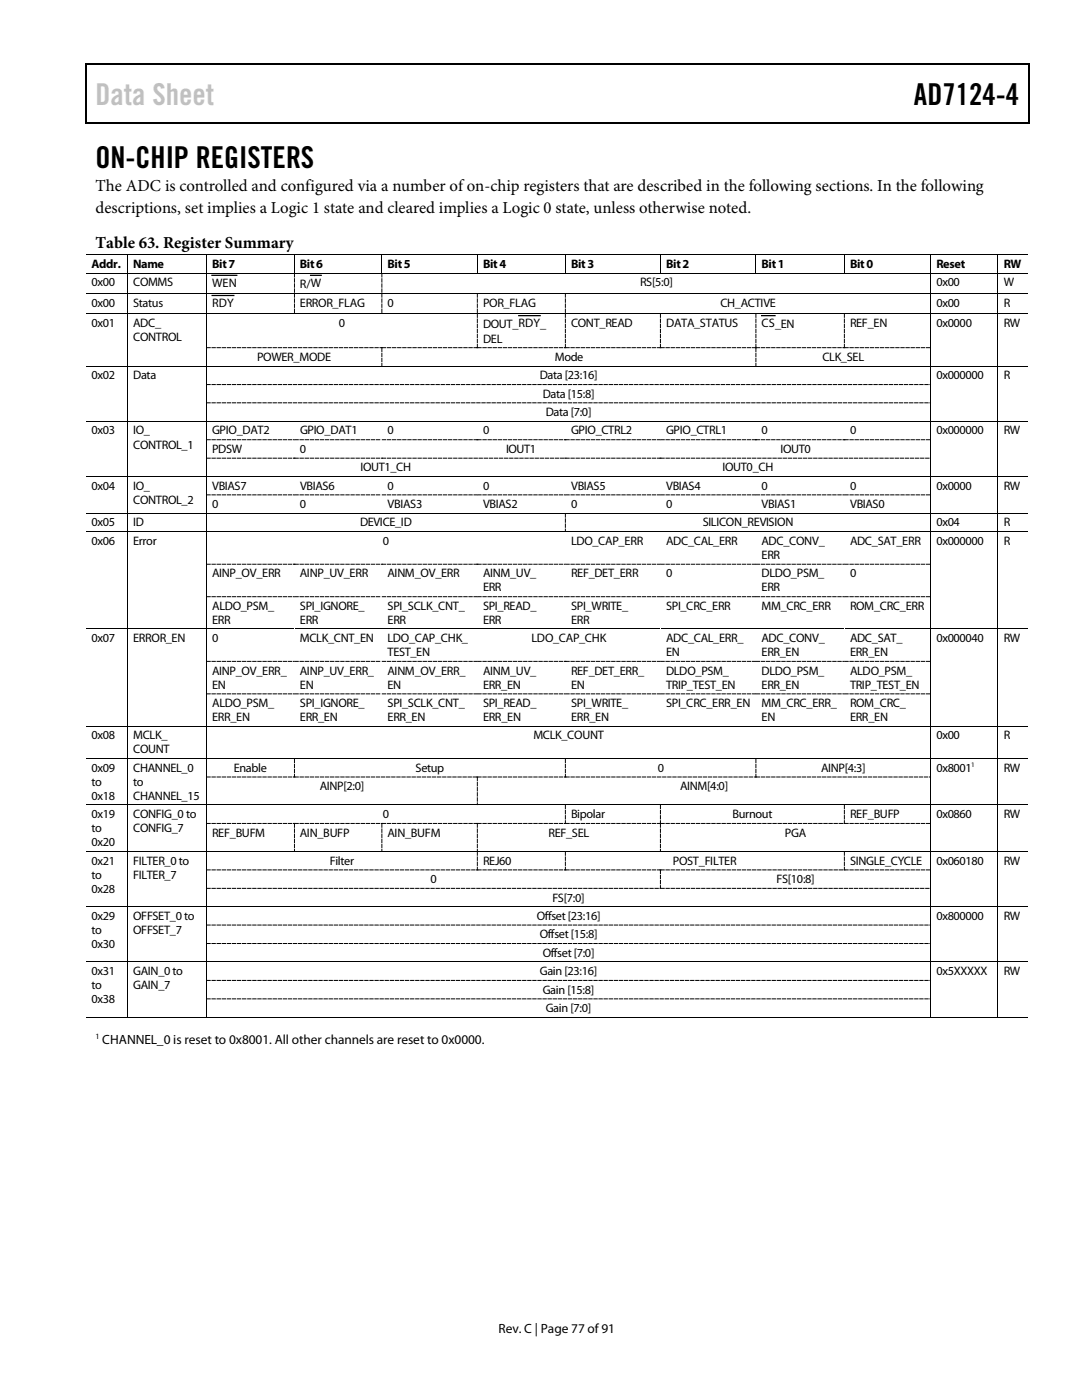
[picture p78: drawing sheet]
<svg xmlns="http://www.w3.org/2000/svg" width="216mm" height="279mm" viewBox="0 0 216 279" stroke-linecap="round" stroke-linejoin="round" font-family="sans-serif">
<defs><g id="words">
<text font-size="6" fill="#c1c1c1" x="19" y="20.9">Data Sheet</text>
<g font-size="6">
<text x="182.4" y="20.9">AD7124-4</text>
<text x="19" y="33.6">ON-CHIP REGISTERS</text>
</g>
<g font-size="3.3">
<text x="19" y="38.1">The ADC is controlled and configured via a number of on-chip registers that are described in the following sections. In the following</text>
<text x="19" y="42.4">descriptions, set implies a Logic 1 state and cleared implies a Logic 0 state, unless otherwise noted.</text>
<text x="19" y="49.5">Table 63. Register Summary</text>
</g>
<g font-size="2.7">
<text x="20.4" y="208.4">CHANNEL_0 is reset to 0x8001. All other channels are reset to 0x0000.</text>
<text x="99.5" y="266">Rev. C | Page 77 of91</text>
</g>
<g font-size="2.5">
<text x="18.3" y="53.5">Addr.</text>
<text x="26.6" y="53.5">Name</text>
<text x="42.3" y="53.5">Bit 7</text>
<text x="59.9" y="53.5">Bit 6</text>
<text x="77.3" y="53.5">Bit 5</text>
<text x="96.4" y="53.5">Bit 4</text>
<text x="114" y="53.5">Bit 3</text>
<text x="132.9" y="53.5">Bit 2</text>
<text x="152" y="53.5">Bit 1</text>
<text x="169.6" y="53.5">Bit 0</text>
<text x="186.9" y="53.5">Reset</text>
<text x="200.3" y="53.5">RW</text>
<text x="18.3" y="57.2">0x00</text>
<text x="26.6" y="57.2">COMMS</text>
<text x="42.3" y="57.2">WEN</text>
<text x="59.9" y="57.4">R/W</text>
<text x="127.7" y="57.1">RS[5:0]</text>
<text x="186.9" y="57.1">0x00</text>
<text x="200.3" y="57.1">W</text>
<text x="18.3" y="61.2">0x00</text>
<text x="18.3" y="65.2">0x01</text>
<text x="26.6" y="61.2">Status</text>
<text x="26.6" y="65.2">ADC_</text>
<text x="42.3" y="61.2">RDY</text>
<text x="59.9" y="61.2">ERROR_FLAG</text>
<text x="67.6" y="65.2">0</text>
<text x="77.3" y="61.2">0</text>
<text x="96.4" y="61.2">POR_FLAG</text>
<text x="96.4" y="65.5">DOUT_RDY_</text>
<text x="114" y="65.2">CONT_READ</text>
<text x="132.9" y="65.2">DATA_STATUS</text>
<text x="143.8" y="61.2">CH_ACTIVE</text>
<text x="152" y="65.2">CS_EN</text>
<text x="169.6" y="65.2">REF_EN</text>
<text x="186.9" y="65.2">0x0000</text>
<text x="186.9" y="61.2">0x00</text>
<text x="200.3" y="65.2">RW</text>
<text x="200.3" y="61.2">R</text>
<text x="26.6" y="68">CONTROL</text>
<text x="96.4" y="68.4">DEL</text>
<text x="18.3" y="75.7">0x02</text>
<text x="26.6" y="75.7">Data</text>
<text x="51.3" y="72">POWER_MODE</text>
<text x="107.7" y="75.7">Data [23:16]</text>
<text x="110.7" y="72">Mode</text>
<text x="164.1" y="72">CLK_SEL</text>
<text x="186.9" y="75.7">0x000000</text>
<text x="200.3" y="75.7">R</text>
<text x="108.3" y="79.4">Data [15:8]</text>
<text x="108.9" y="83.1">Data [7:0]</text>
<text x="18.3" y="86.7">0x03</text>
<text x="26.6" y="86.7">IO_</text>
<text x="26.6" y="89.5">CONTROL_1</text>
<text x="42.3" y="86.7">GPIO_DAT2</text>
<text x="59.9" y="86.7">GPIO_DAT1</text>
<text x="77.3" y="86.7">0</text>
<text x="96.4" y="86.7">0</text>
<text x="114" y="86.7">GPIO_CTRL2</text>
<text x="132.9" y="86.7">GPIO_CTRL1</text>
<text x="152" y="86.7">0</text>
<text x="169.6" y="86.7">0</text>
<text x="186.9" y="86.7">0x000000</text>
<text x="200.3" y="86.7">RW</text>
<text x="42.3" y="90.4">PDSW</text>
<text x="59.9" y="90.4">0</text>
<text x="71.9" y="94.1">IOUT1_CH</text>
<text x="101" y="90.4">IOUT1</text>
<text x="144.2" y="94.1">IOUT0_CH</text>
<text x="155.7" y="90.4">IOUT0</text>
<text x="18.3" y="97.7">0x04</text>
<text x="26.6" y="97.7">IO_</text>
<text x="26.6" y="100.5">CONTROL_2</text>
<text x="42.3" y="101.4">0</text>
<text x="42.3" y="97.7">VBIAS7</text>
<text x="59.9" y="101.4">0</text>
<text x="59.9" y="97.7">VBIAS6</text>
<text x="77.3" y="97.7">0</text>
<text x="77.3" y="101.4">VBIAS3</text>
<text x="96.4" y="101.4">VBIAS2</text>
<text x="96.4" y="97.7">0</text>
<text x="114" y="101.4">0</text>
<text x="114" y="97.7">VBIAS5</text>
<text x="132.9" y="101.4">0</text>
<text x="132.9" y="97.7">VBIAS4</text>
<text x="152" y="97.7">0</text>
<text x="152" y="101.4">VBIAS1</text>
<text x="169.6" y="101.4">VBIAS0</text>
<text x="169.6" y="97.7">0</text>
<text x="186.9" y="97.7">0x0000</text>
<text x="200.3" y="97.7">RW</text>
<text x="18.3" y="105.1">0x05</text>
<text x="26.6" y="105.1">ID</text>
<text x="71.8" y="105.1">DEVICE_ID</text>
<text x="140.2" y="105.1">SILICON_REVISION</text>
<text x="186.9" y="105.1">0x04</text>
<text x="200.3" y="105.1">R</text>
<text x="18.3" y="108.8">0x06</text>
<text x="26.6" y="108.8">Error</text>
<text x="76.4" y="108.8">0</text>
<text x="114" y="108.8">LDO_CAP_ERR</text>
<text x="132.9" y="108.8">ADC_CAL_ERR</text>
<text x="152" y="108.8">ADC_CONV_</text>
<text x="152" y="111.6">ERR</text>
<text x="169.6" y="108.8">ADC_SAT_ERR</text>
<text x="186.9" y="108.8">0x000000</text>
<text x="200.3" y="108.8">R</text>
<text x="42.3" y="115.2">AINP_OV_ERR</text>
<text x="59.9" y="115.2">AINP_UV_ERR</text>
<text x="77.3" y="115.2">AINM_OV_ERR</text>
<text x="96.4" y="115.2">AINM_UV_</text>
<text x="96.4" y="118">ERR</text>
<text x="114" y="115.2">REF_DET_ERR</text>
<text x="132.9" y="115.2">0</text>
<text x="152" y="115.2">DLDO_PSM_</text>
<text x="152" y="118">ERR</text>
<text x="169.6" y="115.2">0</text>
<text x="42.3" y="121.7">ALDO_PSM_</text>
<text x="42.3" y="124.5">ERR</text>
<text x="59.9" y="121.7">SPI_IGNORE_</text>
<text x="59.9" y="124.5">ERR</text>
<text x="77.3" y="121.7">SPI_SCLK_CNT_</text>
<text x="77.3" y="124.5">ERR</text>
<text x="96.4" y="121.7">SPI_READ_</text>
<text x="96.4" y="124.5">ERR</text>
<text x="114" y="121.7">SPI_WRITE_</text>
<text x="114" y="124.5">ERR</text>
<text x="132.9" y="121.7">SPI_CRC_ERR</text>
<text x="152" y="121.7">MM_CRC_ERR</text>
<text x="169.6" y="121.7">ROM_CRC_ERR</text>
<text x="18.3" y="128.2">0x07</text>
<text x="26.6" y="128.2">ERROR_EN</text>
<text x="42.3" y="128.2">0</text>
<text x="59.9" y="128.2">MCLK_CNT_EN</text>
<text x="77.3" y="128.2">LDO_CAP_CHK_</text>
<text x="77.3" y="131">TEST_EN</text>
<text x="106.1" y="128.2">LDO_CAP_CHK</text>
<text x="132.9" y="128.2">ADC_CAL_ERR_</text>
<text x="132.9" y="131">EN</text>
<text x="152" y="128.2">ADC_CONV_</text>
<text x="152" y="131">ERR_EN</text>
<text x="169.6" y="128.2">ADC_SAT_</text>
<text x="169.6" y="131">ERR_EN</text>
<text x="186.9" y="128.2">0x000040</text>
<text x="200.3" y="128.2">RW</text>
<text x="42.3" y="134.6">AINP_OV_ERR_</text>
<text x="42.3" y="137.5">EN</text>
<text x="59.9" y="134.6">AINP_UV_ERR_</text>
<text x="59.9" y="137.5">EN</text>
<text x="77.3" y="137.5">EN</text>
<text x="77.3" y="134.6">AINM_OV_ERR_</text>
<text x="96.4" y="134.6">AINM_UV_</text>
<text x="96.4" y="137.5">ERR_EN</text>
<text x="114" y="134.6">REF_DET_ERR_</text>
<text x="114" y="137.5">EN</text>
<text x="132.9" y="134.6">DLDO_PSM_</text>
<text x="132.9" y="137.5">TRIP_TEST_EN</text>
<text x="152" y="134.6">DLDO_PSM_</text>
<text x="152" y="137.5">ERR_EN</text>
<text x="169.6" y="134.6">ALDO_PSM_</text>
<text x="169.6" y="137.5">TRIP_TEST_EN</text>
<text x="42.3" y="141.1">ALDO_PSM_</text>
<text x="42.3" y="143.9">ERR_EN</text>
<text x="59.9" y="141.1">SPI_IGNORE_</text>
<text x="59.9" y="143.9">ERR_EN</text>
<text x="77.3" y="141.1">SPI_SCLK_CNT_</text>
<text x="77.3" y="143.9">ERR_EN</text>
<text x="96.4" y="141.1">SPI_READ_</text>
<text x="96.4" y="143.9">ERR_EN</text>
<text x="114" y="141.1">SPI_WRITE_</text>
<text x="114" y="143.9">ERR_EN</text>
<text x="132.9" y="141.1">SPI_CRC_ERR_EN</text>
<text x="152" y="141.1">MM_CRC_ERR_</text>
<text x="152" y="143.9">EN</text>
<text x="169.6" y="141.1">ROM_CRC_</text>
<text x="169.6" y="143.9">ERR_EN</text>
<text x="18.3" y="147.6">0x08</text>
<text x="26.6" y="147.6">MCLK_</text>
<text x="106.4" y="147.6">MCLK_COUNT</text>
<text x="186.9" y="147.6">0x00</text>
<text x="200.3" y="147.6">R</text>
<text x="18.3" y="154.1">0x09</text>
<text x="26.6" y="150.4">COUNT</text>
<text x="26.6" y="154.1">CHANNEL_0</text>
<text x="46.7" y="154.1">Enable</text>
<text x="82.9" y="154.1">Setup</text>
<text x="131.2" y="154.1">0</text>
<text x="163.8" y="154.1">AINP[4:3]</text>
<text x="186.9" y="154.1">0x8001</text>
<text x="200.3" y="154.1">RW</text>
<text x="18.3" y="156.8">to</text>
<text x="18.3" y="159.6">0x18</text>
<text x="26.6" y="156.8">to</text>
<text x="26.6" y="159.6">CHANNEL_15</text>
<text x="63.8" y="157.7">AINP[2:0]</text>
<text x="135.7" y="157.7">AINM[4:0]</text>
<text x="18.3" y="163.3">0x19</text>
<text x="18.3" y="166.1">to</text>
<text x="26.6" y="163.3">CONFIG_0 to</text>
<text x="26.6" y="166.1">CONFIG_7</text>
<text x="42.3" y="167">REF_BUFM</text>
<text x="59.9" y="167">AIN_BUFP</text>
<text x="76.4" y="163.3">0</text>
<text x="77.3" y="167">AIN_BUFM</text>
<text x="109.5" y="167">REF_SEL</text>
<text x="114" y="163.3">Bipolar</text>
<text x="146.2" y="163.3">Burnout</text>
<text x="156.6" y="167">PGA</text>
<text x="169.6" y="163.3">REF_BUFP</text>
<text x="186.9" y="163.3">0x0860</text>
<text x="200.3" y="163.3">RW</text>
<text x="18.3" y="168.9">0x20</text>
<text x="18.3" y="172.6">0x21</text>
<text x="26.6" y="172.6">FILTER_0 to</text>
<text x="65.8" y="172.6">Filter</text>
<text x="96.4" y="172.6">REJ60</text>
<text x="134.3" y="172.6">POST_FILTER</text>
<text x="169.6" y="172.6">SINGLE_CYCLE</text>
<text x="186.9" y="172.6">0x060180</text>
<text x="200.3" y="172.6">RW</text>
<text x="18.3" y="175.3">to</text>
<text x="18.3" y="178.2">0x28</text>
<text x="26.6" y="175.4">FILTER_7</text>
<text x="85.9" y="176.2">0</text>
<text x="110.2" y="179.9">FS[7:0]</text>
<text x="154.9" y="176.2">FS[10:8]</text>
<text x="18.3" y="183.6">0x29</text>
<text x="26.6" y="183.6">OFFSET_0 to</text>
<text x="107.1" y="183.6">Offset [23:16]</text>
<text x="186.9" y="183.6">0x800000</text>
<text x="200.3" y="183.6">RW</text>
<text x="18.3" y="186.4">to</text>
<text x="18.3" y="189.2">0x30</text>
<text x="26.6" y="186.4">OFFSET_7</text>
<text x="107.7" y="187.2">Offset [15:8]</text>
<text x="108.3" y="190.9">Offset [7:0]</text>
<text x="18.3" y="194.6">0x31</text>
<text x="18.3" y="197.4">to</text>
<text x="26.6" y="194.6">GAIN_0 to</text>
<text x="26.6" y="197.4">GAIN_7</text>
<text x="107.7" y="194.6">Gain [23:16]</text>
<text x="186.9" y="194.6">0x5XXXXX</text>
<text x="200.3" y="194.6">RW</text>
<text x="18.3" y="200.2">0x38</text>
<text x="108.3" y="198.3">Gain [15:8]</text>
<text x="108.9" y="202">Gain [7:0]</text>
</g>
<text font-size="1.6" x="19" y="207.3">1</text>
<text font-size="1.4" x="193.8" y="153">1</text>
</g></defs>
<g fill="#000">
<path d="M17 12.7h.3v1h-.3zM17 12.7h.3v.3h-.3zM82.7 12.7h.2v.3h-.2zM205.2 12.7h.2v1h-.2zM205.2 12.7h.2v.3h-.2zM17 24.4h.3v.2h-.3zM82.4 24.4h.3v.2h-.3zM205.2 24.4h.2v.2h-.2zM25.4 50.7h.1v.2h-.1zM25.4 54.4h.1v.2h-.1zM25.4 58.5h.1v.1h-.1zM41.1 50.7h.2v.2h-.2z"/>
<path d="M41.1 54.4h.2v.2h-.2zM41.1 58.5h.2v.1h-.2zM58.7 50.7h.1v.2h-.1zM58.7 54.4h.1v.2h-.1zM58.7 58.5h.1v.1h-.1zM76.1 50.7h.2v.2h-.2zM76.1 54.4h.2v.2h-.2zM76.1 58.5h.2v.1h-.2zM95.2 50.7h.1v.2h-.1zM95.2 54.4h.1v.2h-.1zM95.2 58.5h.1v.1h-.1zM112.7 50.7h.2v.2h-.2z"/>
<path d="M112.7 54.4h.2v.2h-.2zM112.7 58.5h.2v.1h-.2zM131.7 50.7h.2v.2h-.2zM131.7 54.4h.2v.2h-.2zM150.7 50.7h.2v.2h-.2zM150.7 54.4h.2v.2h-.2zM168.4 50.7h.2v.2h-.2zM168.4 54.4h.2v.2h-.2zM185.7 50.7h.1v.2h-.1zM185.7 54.4h.1v.2h-.1zM185.7 58.5h.1v.1h-.1zM199.1 50.7h.1v.2h-.1z"/>
<path d="M199.1 54.4h.1v.2h-.1zM199.1 58.5h.1v.1h-.1zM25.4 62.5h.1v.2h-.1zM25.4 69.3h.1v.2h-.1zM25.4 73h.1v.2h-.1zM25.4 76.7h.1v.1h-.1zM41.1 62.5h.2v.2h-.2zM41.1 69.3h.2v.2h-.2zM41.1 73h.2v.2h-.2zM41.1 76.7h.2v.1h-.2zM58.7 62.5h.1v.2h-.1zM76.1 62.5h.2v.2h-.2z"/>
<path d="M76.1 73h.2v.2h-.2zM95.2 62.5h.1v.2h-.1zM112.7 62.5h.2v.2h-.2zM131.7 62.5h.2v.2h-.2zM150.7 62.5h.2v.2h-.2zM150.7 73h.2v.2h-.2zM168.4 62.5h.2v.2h-.2zM185.7 62.5h.1v.2h-.1zM185.7 69.3h.1v.2h-.1zM185.7 73h.1v.2h-.1zM185.7 76.7h.1v.1h-.1zM199.1 62.5h.1v.2h-.1z"/>
<path d="M199.1 69.3h.1v.2h-.1zM199.1 73h.1v.2h-.1zM199.1 76.7h.1v.1h-.1zM25.4 80.3h.1v.2h-.1zM25.4 84h.1v.2h-.1zM25.4 87.7h.1v.1h-.1zM25.4 91.4h.1v.1h-.1zM25.4 95h.1v.2h-.1zM25.4 98.7h.1v.1h-.1zM41.1 80.3h.2v.2h-.2zM41.1 84h.2v.2h-.2zM41.1 87.7h.2v.1h-.2z"/>
<path d="M41.1 91.4h.2v.1h-.2zM41.1 95h.2v.2h-.2zM41.1 98.7h.2v.1h-.2zM58.7 84h.1v.2h-.1zM58.7 95h.1v.2h-.1zM76.1 84h.2v.2h-.2zM76.1 95h.2v.2h-.2zM95.2 84h.1v.2h-.1zM95.2 95h.1v.2h-.1zM112.7 84h.2v.2h-.2zM131.7 84h.2v.2h-.2zM131.7 95h.2v.2h-.2z"/>
<path d="M150.7 84h.2v.2h-.2zM150.7 95h.2v.2h-.2zM168.4 84h.2v.2h-.2zM168.4 95h.2v.2h-.2zM185.7 80.3h.1v.2h-.1zM185.7 84h.1v.2h-.1zM185.7 87.7h.1v.1h-.1zM185.7 91.4h.1v.1h-.1zM185.7 95h.1v.2h-.1zM185.7 98.7h.1v.1h-.1zM199.1 80.3h.1v.2h-.1zM199.1 84h.1v.2h-.1z"/>
<path d="M199.1 87.7h.1v.1h-.1zM199.1 91.4h.1v.1h-.1zM199.1 95h.1v.2h-.1zM199.1 98.7h.1v.1h-.1zM25.4 102.4h.1v.1h-.1zM25.4 106h.1v.2h-.1zM25.4 112.5h.1v.2h-.1zM25.4 119h.1v.2h-.1zM41.1 102.4h.2v.1h-.2zM41.1 106h.2v.2h-.2zM41.1 112.5h.2v.2h-.2zM41.1 119h.2v.2h-.2z"/>
<path d="M58.7 102.4h.1v.1h-.1zM76.1 102.4h.2v.1h-.2zM95.2 102.4h.1v.1h-.1zM112.7 102.4h.2v.1h-.2zM112.7 106h.2v.2h-.2zM131.7 102.4h.2v.1h-.2zM131.7 106h.2v.2h-.2zM150.7 102.4h.2v.1h-.2zM150.7 106h.2v.2h-.2zM168.4 102.4h.2v.1h-.2zM168.4 106h.2v.2h-.2zM185.7 102.4h.1v.1h-.1z"/>
<path d="M185.7 106h.1v.2h-.1zM185.7 112.5h.1v.2h-.1zM185.7 119h.1v.2h-.1zM199.1 102.4h.1v.1h-.1zM199.1 106h.1v.2h-.1zM199.1 112.5h.1v.2h-.1zM199.1 119h.1v.2h-.1zM25.4 125.4h.1v.2h-.1zM25.4 131.9h.1v.2h-.1zM25.4 138.4h.1v.2h-.1zM41.1 125.4h.2v.2h-.2zM41.1 131.9h.2v.2h-.2z"/>
<path d="M41.1 138.4h.2v.2h-.2zM112.7 125.4h.2v.2h-.2zM185.7 125.4h.1v.2h-.1zM185.7 131.9h.1v.2h-.1zM185.7 138.4h.1v.2h-.1zM199.1 125.4h.1v.2h-.1zM199.1 131.9h.1v.2h-.1zM199.1 138.4h.1v.2h-.1zM25.4 144.9h.1v.1h-.1zM25.4 151.3h.1v.2h-.1zM25.4 155h.1v.2h-.1zM41.1 144.9h.2v.1h-.2z"/>
<path d="M41.1 151.3h.2v.2h-.2zM41.1 155h.2v.2h-.2zM58.7 144.9h.1v.1h-.1zM58.7 151.3h.1v.2h-.1zM76.1 144.9h.2v.1h-.2zM95.2 144.9h.1v.1h-.1zM112.7 144.9h.2v.1h-.2zM112.7 151.3h.2v.2h-.2zM131.7 144.9h.2v.1h-.2zM150.7 144.9h.2v.1h-.2zM150.7 151.3h.2v.2h-.2zM168.4 144.9h.2v.1h-.2z"/>
<path d="M185.7 144.9h.1v.1h-.1zM185.7 151.3h.1v.2h-.1zM185.7 155h.1v.2h-.1zM199.1 144.9h.1v.1h-.1zM199.1 151.3h.1v.2h-.1zM199.1 155h.1v.2h-.1zM25.4 160.6h.1v.1h-.1zM25.4 164.3h.1v.1h-.1zM25.4 169.8h.1v.2h-.1zM25.4 173.5h.1v.2h-.1zM25.4 177.2h.1v.2h-.1zM41.1 160.6h.2v.1h-.2z"/>
<path d="M41.1 164.3h.2v.1h-.2zM41.1 169.8h.2v.2h-.2zM41.1 173.5h.2v.2h-.2zM41.1 177.2h.2v.2h-.2zM58.7 169.8h.1v.2h-.1zM76.1 169.8h.2v.2h-.2zM95.2 160.6h.1v.1h-.1zM95.2 169.8h.1v.2h-.1zM112.7 160.6h.2v.1h-.2zM112.7 169.8h.2v.2h-.2zM131.7 160.6h.2v.1h-.2zM131.7 169.8h.2v.2h-.2z"/>
<path d="M168.4 160.6h.2v.1h-.2zM168.4 169.8h.2v.2h-.2zM185.7 160.6h.1v.1h-.1zM185.7 164.3h.1v.1h-.1zM185.7 169.8h.1v.2h-.1zM185.7 173.5h.1v.2h-.1zM185.7 177.2h.1v.2h-.1zM199.1 160.6h.1v.1h-.1zM199.1 164.3h.1v.1h-.1zM199.1 169.8h.1v.2h-.1zM199.1 173.5h.1v.2h-.1zM199.1 177.2h.1v.2h-.1z"/>
<path d="M25.4 180.8h.1v.2h-.1zM25.4 184.5h.1v.2h-.1zM25.4 188.2h.1v.2h-.1zM25.4 191.9h.1v.2h-.1zM25.4 195.6h.1v.1h-.1zM25.4 199.3h.1v.1h-.1zM41.1 180.8h.2v.2h-.2zM41.1 184.5h.2v.2h-.2zM41.1 188.2h.2v.2h-.2zM41.1 191.9h.2v.2h-.2zM41.1 195.6h.2v.1h-.2zM41.1 199.3h.2v.1h-.2z"/>
<path d="M185.7 180.8h.1v.2h-.1zM185.7 184.5h.1v.2h-.1zM185.7 188.2h.1v.2h-.1zM185.7 191.9h.1v.2h-.1zM185.7 195.6h.1v.1h-.1zM185.7 199.3h.1v.1h-.1zM199.1 180.8h.1v.2h-.1zM199.1 184.5h.1v.2h-.1zM199.1 188.2h.1v.2h-.1zM199.1 191.9h.1v.2h-.1zM199.1 195.6h.1v.1h-.1zM199.1 199.3h.1v.1h-.1z"/>
<path d="M25.4 202.9h.1v.2h-.1zM41.1 202.9h.2v.2h-.2zM185.7 202.9h.1v.2h-.1zM199.1 202.9h.1v.2h-.1z"/>
</g>
<path d="M17.1 13.7v10.7M17.3 12.8h65.4M82.9 12.8h122.3M205.3 13.7v10.7M17.3 24.5h187.9M42.3 54.9h4.9M42.3 59h4.4M62 54.9h2.1M103.5 63h4.3M152 63h2.6" fill="none" stroke="#000" stroke-width=".25"/>
<g fill="none" stroke="#000" stroke-width=".2">
<path d="M17.1 50.8h8.3M17.1 54.5h8.3M17.1 58.5h8.3M25.4 50.9v3.5M25.4 54.6v3.9M25.4 58.6v3.9M25.5 50.8h15.6M25.5 54.5h15.6M25.5 58.5h15.6M41.2 50.9v3.5M41.2 54.6v3.9M41.2 58.6v3.9"/>
<path d="M41.3 50.8h17.4M41.3 54.5h17.4M41.3 58.5h17.4M58.8 50.9v3.5M58.8 50.8h17.3M58.8 54.5h17.3M58.8 58.5h17.3M76.2 50.9v3.5M76.3 50.8h18.9M76.3 54.5h18.9M76.3 58.5h18.9M95.3 50.9v3.5"/>
<path d="M95.3 50.8h17.4M95.3 54.5h17.4M95.3 58.5h17.4M112.8 50.9v3.5M112.9 50.8h18.8M112.9 54.5h18.8M112.9 58.5h72.8M131.8 50.9v3.5M131.9 50.8h18.8M131.9 54.5h18.8M150.8 50.9v3.5M150.9 50.8h17.5"/>
<path d="M150.9 54.5h17.5M168.5 50.9v3.5M168.6 50.8h17.1M168.6 54.5h17.1M185.8 50.9v3.5M185.8 54.6v3.9M185.8 58.6v3.9M185.8 50.8h13.3M185.8 54.5h13.3M185.8 58.5h13.3M199.1 50.9v3.5M199.1 54.6v3.9"/>
<path d="M199.1 58.6v3.9M199.2 50.8h5.9M199.2 54.5h5.9M199.2 58.5h5.9M17.1 62.6h8.3M17.1 73.1h8.3M25.4 62.7v6.6M25.4 69.5v3.5M25.4 73.2v3.5M25.4 76.8v3.5M25.5 62.6h15.6M25.5 73.1h15.6"/>
<path d="M41.2 62.7v6.6M41.2 69.5v3.5M41.2 73.2v3.5M41.2 76.8v3.5M41.3 62.6h17.4M41.3 73.1h34.8M58.8 62.6h17.3M76.3 62.6h18.9M76.3 73.1h74.4M95.3 62.6h17.4M112.9 62.6h18.8M131.9 62.6h18.8"/>
<path d="M150.9 62.6h17.5M150.9 73.1h34.8M168.6 62.6h17.1M185.8 62.7v6.6M185.8 69.5v3.5M185.8 73.2v3.5M185.8 76.8v3.5M185.8 62.6h13.3M185.8 73.1h13.3M199.1 62.7v6.6M199.1 69.5v3.5M199.1 73.2v3.5"/>
<path d="M199.1 76.8v3.5M199.2 62.6h5.9M199.2 73.1h5.9M17.1 84.1h8.3M17.1 95.1h8.3M25.4 80.5v3.5M25.4 84.2v3.5M25.4 87.8v3.6M25.4 91.5v3.5M25.4 95.2v3.5M25.4 98.8v3.6M25.5 84.1h15.6"/>
<path d="M25.5 95.1h15.6M41.2 80.5v3.5M41.2 84.2v3.5M41.2 87.8v3.6M41.2 91.5v3.5M41.2 95.2v3.5M41.2 98.8v3.6M41.3 84.1h17.4M41.3 95.1h17.4M58.8 84.1h17.3M58.8 95.1h17.3M76.3 84.1h18.9"/>
<path d="M76.3 95.1h18.9M95.3 84.1h17.4M95.3 95.1h17.4M112.9 84.1h18.8M112.9 95.1h18.8M131.9 84.1h18.8M131.9 95.1h18.8M150.9 84.1h17.5M150.9 95.1h17.5M168.6 84.1h17.1M168.6 95.1h17.1M185.8 80.5v3.5"/>
<path d="M185.8 84.2v3.5M185.8 87.8v3.6M185.8 91.5v3.5M185.8 95.2v3.5M185.8 98.8v3.6M185.8 84.1h13.3M185.8 95.1h13.3M199.1 80.5v3.5M199.1 84.2v3.5M199.1 87.8v3.6M199.1 91.5v3.5M199.1 95.2v3.5"/>
<path d="M199.1 98.8v3.6M199.2 84.1h5.9M199.2 95.1h5.9M17.1 102.4h8.3M17.1 106.1h8.3M25.4 102.5v3.5M25.4 106.2v6.3M25.4 112.7v6.3M25.4 119.2v6.2M25.5 102.4h15.6M25.5 106.1h15.6M41.2 102.5v3.5"/>
<path d="M41.2 106.2v6.3M41.2 112.7v6.3M41.2 119.2v6.2M41.3 102.4h17.4M41.3 106.1h71.4M58.8 102.4h17.3M76.3 102.4h18.9M95.3 102.4h17.4M112.9 102.4h18.8M112.9 106.1h18.8M131.9 102.4h18.8M131.9 106.1h18.8"/>
<path d="M150.9 102.4h17.5M150.9 106.1h17.5M168.6 102.4h17.1M168.6 106.1h17.1M185.8 102.5v3.5M185.8 106.2v6.3M185.8 112.7v6.3M185.8 119.2v6.2M185.8 102.4h13.3M185.8 106.1h13.3M199.1 102.5v3.5M199.1 106.2v6.3"/>
<path d="M199.1 112.7v6.3M199.1 119.2v6.2M199.2 102.4h5.9M199.2 106.1h5.9M17.1 125.5h8.3M25.4 125.6v6.3M25.4 132.1v6.3M25.4 138.6v6.3M25.5 125.5h15.6M41.2 125.6v6.3M41.2 132.1v6.3M41.2 138.6v6.3"/>
<path d="M41.3 125.5h17.4M58.8 125.5h17.3M76.3 125.5h18.9M95.3 125.5h17.4M112.9 125.5h18.8M131.9 125.5h18.8M150.9 125.5h17.5M168.6 125.5h17.1M185.8 125.6v6.3M185.8 132.1v6.3M185.8 138.6v6.3M185.8 125.5h13.3"/>
<path d="M199.1 125.6v6.3M199.1 132.1v6.3M199.1 138.6v6.3M199.2 125.5h5.9M17.1 144.9h8.3M17.1 151.4h8.3M25.4 145v6.3M25.4 151.5v3.5M25.4 155.2v5.4M25.5 144.9h15.6M25.5 151.4h15.6M41.2 145v6.3"/>
<path d="M41.2 151.5v3.5M41.2 155.2v5.4M41.3 144.9h17.4M41.3 151.4h17.4M58.8 144.9h17.3M58.8 151.4h53.9M76.3 144.9h18.9M95.3 144.9h17.4M112.9 144.9h18.8M112.9 151.4h37.8M131.9 144.9h18.8M150.9 144.9h17.5"/>
<path d="M150.9 151.4h34.8M168.6 144.9h17.1M185.8 145v6.3M185.8 151.5v3.5M185.8 155.2v5.4M185.8 144.9h13.3M185.8 151.4h13.3M199.1 145v6.3M199.1 151.5v3.5M199.1 155.2v5.4M199.2 144.9h5.9M199.2 151.4h5.9"/>
<path d="M17.1 160.7h8.3M17.1 169.9h8.3M25.4 160.7v3.6M25.4 164.4v5.4M25.4 170v3.5M25.4 173.7v3.5M25.4 177.4v3.4M25.5 160.7h15.6M25.5 169.9h15.6M41.2 160.7v3.6M41.2 164.4v5.4M41.2 170v3.5"/>
<path d="M41.2 173.7v3.5M41.2 177.4v3.4M41.3 160.7h53.9M41.3 169.9h17.4M58.8 169.9h17.3M76.3 169.9h18.9M95.3 160.7h17.4M95.3 169.9h17.4M112.9 160.7h18.8M112.9 169.9h18.8M131.9 160.7h36.5M131.9 169.9h36.5"/>
<path d="M168.6 160.7h17.1M168.6 169.9h17.1M185.8 160.7v3.6M185.8 164.4v5.4M185.8 170v3.5M185.8 173.7v3.5M185.8 177.4v3.4M185.8 160.7h13.3M185.8 169.9h13.3M199.1 160.7v3.6M199.1 164.4v5.4M199.1 170v3.5"/>
<path d="M199.1 173.7v3.5M199.1 177.4v3.4M199.2 160.7h5.9M199.2 169.9h5.9M17.1 180.9h8.3M17.1 192h8.3M25.4 181v3.5M25.4 184.7v3.5M25.4 188.4v3.5M25.4 192.1v3.5M25.4 195.7v3.6M25.4 199.4v3.5"/>
<path d="M25.5 180.9h15.6M25.5 192h15.6M41.2 181v3.5M41.2 184.7v3.5M41.2 188.4v3.5M41.2 192.1v3.5M41.2 195.7v3.6M41.2 199.4v3.5M41.3 180.9h144.4M41.3 192h144.4M185.8 181v3.5M185.8 184.7v3.5"/>
<path d="M185.8 188.4v3.5M185.8 192.1v3.5M185.8 195.7v3.6M185.8 199.4v3.5M185.8 180.9h13.3M185.8 192h13.3M199.1 181v3.5M199.1 184.7v3.5M199.1 188.4v3.5M199.1 192.1v3.5M199.1 195.7v3.6M199.1 199.4v3.5"/>
<path d="M199.2 180.9h5.9M199.2 192h5.9M17.1 203h8.3M25.5 203h15.6M41.3 203h144.4M185.8 203h13.3M199.2 203h5.9"/>
</g>
<g fill="none" stroke="#000" stroke-width=".2" stroke-dasharray=".7 .3">
<path d="M58.8 54.6v3.9M58.8 58.6v3.9M76.2 54.6v3.9M76.2 58.6v3.9M95.2 58.6v3.9M112.8 58.6v3.9M41.3 69.4h34.8M41.3 76.8h144.4M76.1 69.4h.2M76.2 69.5v3.5M76.3 69.4h18.9M95.2 69.4h.1"/>
<path d="M95.2 62.7v6.6M95.3 69.4h17.4M112.7 69.4h.2M112.8 62.7v6.6M112.9 69.4h18.8M131.7 69.4h.2M131.8 62.7v6.6M131.9 69.4h18.8M150.8 62.7v6.6M150.8 69.3v.2M150.8 69.5v3.5M150.9 69.4h17.5"/>
<path d="M168.4 69.4h.2M168.5 62.7v6.6M168.6 69.4h17.1M41.3 80.4h144.4M41.3 87.8h17.4M41.3 91.4h17.4M41.3 98.8h17.4M58.7 91.4h.1M58.8 87.8h17.3M58.8 91.4h17.3M58.8 98.8h17.3M76.1 91.4h.2"/>
<path d="M76.3 87.8h18.9M76.3 91.4h36.4M76.3 98.8h18.9M95.2 87.8h.1M95.3 87.8h17.4M95.3 98.8h17.4M112.7 87.8h.2M112.7 91.4h.2M112.9 87.8h18.8M112.9 91.4h18.8M112.9 98.8h18.8M131.7 91.4h.2"/>
<path d="M131.9 87.8h18.8M131.9 91.4h53.8M131.9 98.8h18.8M150.7 87.8h.2M150.9 87.8h17.5M150.9 98.8h17.5M168.4 87.8h.2M168.6 87.8h17.1M168.6 98.8h17.1M41.3 112.6h17.4M41.3 119.1h17.4M58.7 112.6h.1"/>
<path d="M58.8 112.6h17.3M58.8 119.1h17.3M76.1 112.6h.2M76.3 112.6h18.9M76.3 119.1h18.9M95.2 112.6h.1M95.3 112.6h17.4M95.3 119.1h17.4M112.8 102.5v3.5M112.9 112.6h18.8M112.9 119.1h18.8M131.9 112.6h18.8"/>
<path d="M131.9 119.1h18.8M150.9 112.6h17.5M150.9 119.1h17.5M168.6 112.6h17.1M168.6 119.1h17.1M41.3 132h17.4M41.3 138.5h17.4M58.8 132h17.3M58.8 138.5h17.3M76.3 132h18.9M76.3 138.5h18.9M95.3 132h17.4"/>
<path d="M95.3 138.5h17.4M112.7 132h.2M112.9 132h18.8M112.9 138.5h18.8M131.9 132h18.8M131.9 138.5h18.8M150.9 132h17.5M150.9 138.5h17.5M168.6 132h17.1M168.6 138.5h17.1M41.3 155.1h17.4M58.7 155.1h.1"/>
<path d="M58.8 151.5v3.5M58.8 155.1h36.4M95.2 155.1h.1M95.2 155.2v5.4M95.3 155.1h17.4M112.7 155.1h.2M112.8 151.5v3.5M112.9 155.1h37.8M150.7 155.1h.2M150.8 151.5v3.5M150.9 155.1h34.8M41.3 164.3h17.4"/>
<path d="M41.3 173.6h53.9M41.3 177.3h90.4M58.7 164.3h.1M58.8 164.4v5.4M58.8 164.3h17.3M76.1 164.3h.2M76.2 164.4v5.4M76.3 164.3h18.9M95.2 164.3h.1M95.2 173.6h.1M95.2 164.4v5.4M95.2 170v3.5"/>
<path d="M95.3 164.3h17.4M95.3 173.6h17.4M112.7 164.3h.2M112.7 173.6h.2M112.8 160.7v3.6M112.8 170v3.5M112.9 164.3h18.8M112.9 173.6h18.8M131.7 173.6h.2M131.7 177.3h.2M131.8 160.7v3.6M131.8 164.3v.1"/>
<path d="M131.8 164.4v5.4M131.8 173.7v3.5M131.9 164.3h36.5M131.9 173.6h36.5M131.9 177.3h53.8M168.4 164.3h.2M168.4 173.6h.2M168.5 160.7v3.6M168.5 170v3.5M168.6 164.3h17.1M168.6 173.6h17.1M41.3 184.6h144.4"/>
<path d="M41.3 188.3h144.4M41.3 195.7h144.4M41.3 199.3h144.4"/>
</g>
<use href="#words"/>
</svg>
